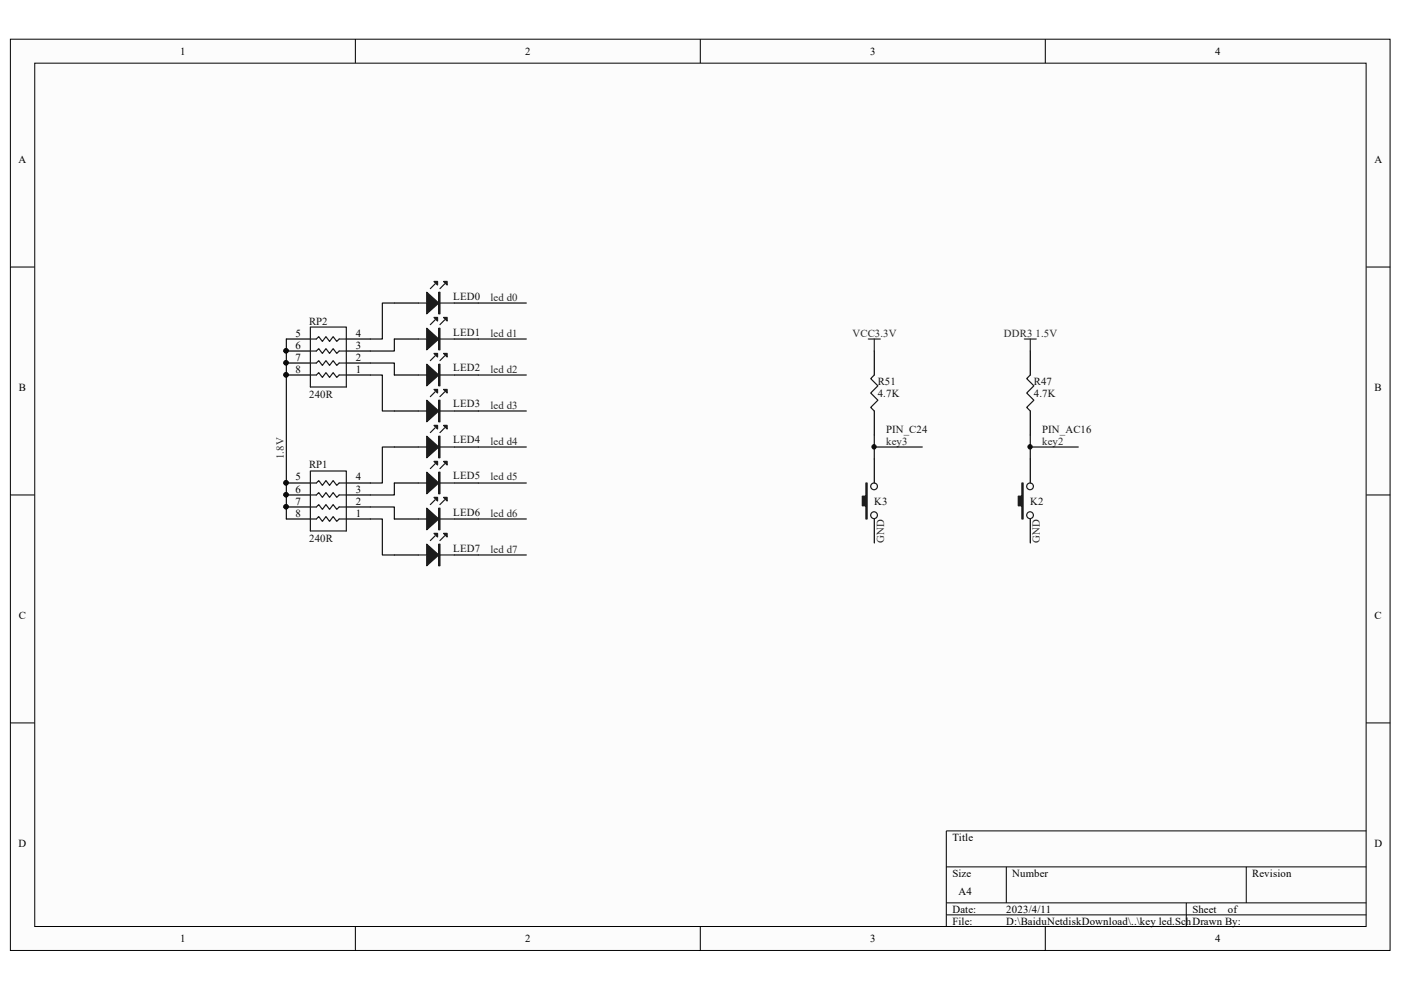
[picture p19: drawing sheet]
<svg xmlns="http://www.w3.org/2000/svg" width="297mm" height="210mm" viewBox="0 0 297 210" stroke-linecap="round" stroke-linejoin="round" font-family="sans-serif">
<defs><g id="words">
<g font-size="2.3">
<text x="38.2" y="11.6">1</text>
<text x="111.3" y="11.6">2</text>
<text x="184.5" y="11.6">3</text>
<text x="257.6" y="11.6">4</text>
<text x="3.9" y="34.5">A</text>
<text x="291.4" y="34.5">A</text>
<text x="62.7" y="71.4">5</text>
<text x="75.4" y="71.4">4</text>
<text x="62.7" y="76.5">7</text>
<text x="62.7" y="73.9">6</text>
<text x="75.4" y="76.5">2</text>
<text x="75.4" y="73.9">3</text>
<text x="4" y="82.8">B</text>
<text x="62.7" y="79">8</text>
<text x="75.4" y="79">1</text>
<text x="291.4" y="82.8">B</text>
<text x="62.7" y="101.9">5</text>
<text x="75.4" y="101.9">4</text>
<text x="62.7" y="107">7</text>
<text x="62.7" y="104.5">6</text>
<text x="75.4" y="107">2</text>
<text x="75.4" y="104.5">3</text>
<text x="62.7" y="109.6">8</text>
<text x="75.4" y="109.6">1</text>
<text x="4" y="131.2">C</text>
<text x="291.4" y="131.2">C</text>
<text x="3.9" y="179.5">D</text>
<text x="201.9" y="178.2">Title</text>
<text x="291.4" y="179.5">D</text>
<text x="201.9" y="185.9">Size</text>
<text x="214.6" y="185.9">Number</text>
<text x="265.5" y="185.9">Revision</text>
<text x="203.2" y="189.7">A4</text>
<text x="201.9" y="193.5">Date:</text>
<text x="201.9" y="196">File:</text>
<text x="213.4" y="193.5">2023/4/11</text>
<text x="213.4" y="196">D:\BaiduNetdiskDownload\..\key led.SchDrawn By:</text>
<text x="252.8" y="193.5">Sheet</text>
<text x="260.3" y="193.5">of</text>
<text x="38.2" y="199.8">1</text>
<text x="111.3" y="199.8">2</text>
<text x="184.5" y="199.8">3</text>
<text x="257.6" y="199.8">4</text>
</g>
<g font-size="2.3" fill="#0e0e0e">
<text x="96.1" y="63.5">LED0</text>
<text x="65.5" y="68.8">RP2</text>
<text x="96.1" y="71.1">LED1</text>
<text x="96.1" y="78.8">LED2</text>
<text x="186.1" y="81.5">R51</text>
<text x="219.2" y="81.5">R47</text>
<text x="65.5" y="84.3">240R</text>
<text x="96.1" y="86.4">LED3</text>
<text x="186.1" y="84.1">4.7K</text>
<text x="219.2" y="84.1">4.7K</text>
<text x="96.1" y="94">LED4</text>
<text x="187.9" y="91.7">PIN_C24</text>
<text x="221" y="91.7">PIN_AC16</text>
<text x="65.5" y="99.3">RP1</text>
<text x="96.1" y="101.6">LED5</text>
<text x="185.3" y="107">K3</text>
<text x="218.4" y="107">K2</text>
<text x="96.1" y="109.3">LED6</text>
<text x="65.5" y="114.9">240R</text>
<text x="96.1" y="116.9">LED7</text>
</g>
<g font-size="2.3" fill="#262626">
<text x="104" y="63.8">led d0</text>
<text x="104" y="71.4">led d1</text>
<text x="180.8" y="71.4">VCC3.3V</text>
<text x="212.9" y="71.4">DDR3 1.5V</text>
<text x="104" y="79">led d2</text>
<text x="104" y="86.6">led d3</text>
<text x="104" y="94.2">led d4</text>
<text x="187.9" y="94.2">key3</text>
<text x="221" y="94.2">key2</text>
<text x="60.2" y="97.3" transform="rotate(-90 60.2 97.3)">1.8V</text>
<text x="104" y="101.9">led d5</text>
<text x="104" y="109.6">led d6</text>
<text x="104" y="117.2">led d7</text>
<text x="187.5" y="115.2" transform="rotate(-90 187.5 115.2)">GND</text>
<text x="220.5" y="115.2" transform="rotate(-90 220.5 115.2)">GND</text>
</g>
</g></defs>
<path d="M2.3 8.4h292.4v193.1h-292.4z" fill="#fcfcfc"/>
<path d="M2.2 8.3h292.5v193.2h-292.5z" fill="none" stroke="#000" stroke-width=".21"/>
<path d="M7.5 13.5h282.1v182.9h-282.1z" fill="#fcfcfc"/>
<g fill="none" stroke="#000" stroke-width=".21">
<path d="M7.4 13.4h282.2v183h-282.2zM75.3 8.3v5.1M148.5 8.3v5.1M221.6 8.3v5.1M2.2 56.6h5.1M289.7 56.6h5.1M2.2 104.9h5.1M289.7 104.9h5.1M2.2 153.3h5.1M289.7 153.3h5.1M289.7 176.2h-89.1v20.3M75.3 196.5v5.1"/>
<path d="M148.5 196.5v5.1M200.6 183.8h89.1M200.6 191.4h89.1M200.6 194h89.1M213.4 183.8v7.6M221.6 196.5v5.1M251.5 191.4v5.1M264.2 183.8v7.6"/>
</g>
<path d="M83.6 117.7h5.1M96.3 117.7h5.1" fill="none" stroke="#000" stroke-width=".25"/>
<path d="M88.7 117.7h7.6M92.3 113.6l-1.1 1M94.3 113.6l-1 1" fill="none" stroke="#1c1c1c" stroke-width=".25"/>
<path d="M90.5 115.4l2.5 2.3-2.5 2.3z" fill="#1c1c1c"/>
<path d="M90.5 115.4l2.5 2.3-2.5 2.3zM93 115.4h.3v4.6h-.3zM93.1 115.4v4.6" fill="none" stroke="#1c1c1c" stroke-width=".25"/>
<path d="M94 113.1h.8v.8z" fill="#1c1c1c"/>
<path d="M94 113.1h.8v.8z" fill="none" stroke="#1c1c1c" stroke-width=".25"/>
<path d="M92 113.1h.8v.8z" fill="#1c1c1c"/>
<path d="M88.7 110h7.6M92 113.1h.8v.8zM92.3 106l-1.1 1M94.3 106l-1 1" fill="none" stroke="#1c1c1c" stroke-width=".25"/>
<path d="M83.6 110h5.1M96.3 110h5.1" fill="none" stroke="#000" stroke-width=".25"/>
<path d="M90.5 107.7l2.5 2.3-2.5 2.3z" fill="#1c1c1c"/>
<path d="M90.5 107.7l2.5 2.3-2.5 2.3zM93 107.7h.3v4.6h-.3zM93.1 107.7v4.6" fill="none" stroke="#1c1c1c" stroke-width=".25"/>
<path d="M94 105.5h.8v.7z" fill="#1c1c1c"/>
<path d="M94 105.5h.8v.7z" fill="none" stroke="#1c1c1c" stroke-width=".25"/>
<path d="M92 105.5h.8v.7z" fill="#1c1c1c"/>
<path d="M92.3 98.3l-1.1 1.1M94.3 98.3l-1 1.1M88.7 102.4h7.6M92 105.5h.8v.7z" fill="none" stroke="#1c1c1c" stroke-width=".25"/>
<path d="M83.6 102.4h5.1M96.3 102.4h5.1" fill="none" stroke="#000" stroke-width=".25"/>
<path d="M90.5 100.1l2.5 2.3-2.5 2.3z" fill="#1c1c1c"/>
<path d="M90.5 100.1l2.5 2.3-2.5 2.3zM93 100.1h.3v4.6h-.3zM93.1 100.1v4.6" fill="none" stroke="#1c1c1c" stroke-width=".25"/>
<path d="M94 97.8h.8v.8z" fill="#1c1c1c"/>
<path d="M94 97.8h.8v.8z" fill="none" stroke="#1c1c1c" stroke-width=".25"/>
<path d="M92 97.8h.8v.8z" fill="#1c1c1c"/>
<path d="M88.7 94.8h7.6M92 97.8h.8v.8zM92.3 90.7l-1.1 1M94.3 90.7l-1 1" fill="none" stroke="#1c1c1c" stroke-width=".25"/>
<path d="M83.6 94.8h5.1M96.3 94.8h5.1" fill="none" stroke="#000" stroke-width=".25"/>
<path d="M90.5 92.5l2.5 2.3-2.5 2.3z" fill="#1c1c1c"/>
<path d="M90.5 92.5l2.5 2.3-2.5 2.3zM93 92.5h.3v4.6h-.3zM93.1 92.5v4.6" fill="none" stroke="#1c1c1c" stroke-width=".25"/>
<path d="M94 90.2h.8v.8z" fill="#1c1c1c"/>
<path d="M94 90.2h.8v.8z" fill="none" stroke="#1c1c1c" stroke-width=".25"/>
<path d="M92 90.2h.8v.8z" fill="#1c1c1c"/>
<path d="M88.7 87.1h7.6M92 90.2h.8v.8zM92.3 83.1l-1.1 1M94.3 83.1l-1 1" fill="none" stroke="#1c1c1c" stroke-width=".25"/>
<path d="M83.6 87.1h5.1M96.3 87.1h5.1" fill="none" stroke="#000" stroke-width=".25"/>
<path d="M90.5 84.9l2.5 2.2-2.5 2.3z" fill="#1c1c1c"/>
<path d="M90.5 84.9l2.5 2.2-2.5 2.3zM93 84.9h.3v4.5h-.3zM93.1 84.9v4.5" fill="none" stroke="#1c1c1c" stroke-width=".25"/>
<path d="M94 82.6h.8v.7z" fill="#1c1c1c"/>
<path d="M94 82.6h.8v.7z" fill="none" stroke="#1c1c1c" stroke-width=".25"/>
<path d="M92 82.6h.8v.7z" fill="#1c1c1c"/>
<path d="M88.7 79.5h7.6M92.3 75.4l-1.1 1.1M94.3 75.4l-1 1.1M92 82.6h.8v.7z" fill="none" stroke="#1c1c1c" stroke-width=".25"/>
<path d="M83.6 79.5h5.1M96.3 79.5h5.1" fill="none" stroke="#000" stroke-width=".25"/>
<path d="M90.5 77.2l2.5 2.3-2.5 2.3z" fill="#1c1c1c"/>
<path d="M90.5 77.2l2.5 2.3-2.5 2.3zM93 77.2h.3v4.6h-.3zM93.1 77.2v4.6" fill="none" stroke="#1c1c1c" stroke-width=".25"/>
<path d="M94 74.9h.8v.8z" fill="#1c1c1c"/>
<path d="M94 74.9h.8v.8z" fill="none" stroke="#1c1c1c" stroke-width=".25"/>
<path d="M92 74.9h.8v.8z" fill="#1c1c1c"/>
<path d="M88.7 71.9h7.6M92 74.9h.8v.8zM92.3 67.8l-1.1 1M94.3 67.8l-1 1" fill="none" stroke="#1c1c1c" stroke-width=".25"/>
<path d="M83.6 71.9h5.1M96.3 71.9h5.1" fill="none" stroke="#000" stroke-width=".25"/>
<path d="M90.5 69.6l2.5 2.3-2.5 2.3z" fill="#1c1c1c"/>
<path d="M90.5 69.6l2.5 2.3-2.5 2.3zM93 69.6h.3v4.6h-.3zM93.1 69.6v4.6" fill="none" stroke="#1c1c1c" stroke-width=".25"/>
<path d="M94 67.3h.8v.8z" fill="#1c1c1c"/>
<path d="M94 67.3h.8v.8z" fill="none" stroke="#1c1c1c" stroke-width=".25"/>
<path d="M92 67.3h.8v.8z" fill="#1c1c1c"/>
<path d="M88.7 64.2h7.6M92 67.3h.8v.8zM92.3 60.2l-1.1 1M94.3 60.2l-1 1" fill="none" stroke="#1c1c1c" stroke-width=".25"/>
<path d="M83.6 64.2h5.1M96.3 64.2h5.1" fill="none" stroke="#000" stroke-width=".25"/>
<path d="M90.5 62l2.5 2.2-2.5 2.3z" fill="#1c1c1c"/>
<path d="M90.5 62l2.5 2.2-2.5 2.3zM93 62h.3v4.5h-.3zM93.1 62v4.5" fill="none" stroke="#1c1c1c" stroke-width=".25"/>
<path d="M94 59.7h.8v.7z" fill="#1c1c1c"/>
<path d="M94 59.7h.8v.7z" fill="none" stroke="#1c1c1c" stroke-width=".25"/>
<path d="M92 59.7h.8v.7z" fill="#1c1c1c"/>
<path d="M92 59.7h.8v.7zM65.8 79.5h1.3l.5-.5 .7 1 .8-1 .8 1 .7-1 .8 1 .5-.5h1.5M65.8 77h1.3l.5-.5 .7 1 .8-1 .8 1 .7-1 .8 1 .5-.5h1.5M65.8 74.4h1.3l.5-.5 .7 1 .8-1 .8 1 .7-1 .8 1 .5-.5h1.5M65.8 71.9h1.3l.5-.5 .7 1 .8-1 .8 1 .7-1 .8 1 .5-.5h1.5M65.8 69.3h7.6v12.8h-7.6zM65.8 99.9h7.6v12.7h-7.6zM65.8 110h1.3l.5-.5 .7 1 .8-1 .8 1 .7-1 .8 1 .5-.5h1.5M65.8 107.5h1.3l.5-.5 .7 1 .8-1 .8 1 .7-1 .8 1 .5-.5h1.5M65.8 104.9h1.3l.5-.5 .7 1.1 .8-1.1 .8 1.1 .7-1.1 .8 1.1 .5-.6h1.5M65.8 102.4h1.3l.5-.5 .7 1 .8-1 .8 1 .7-1 .8 1 .5-.5h1.5" fill="none" stroke="#1c1c1c" stroke-width=".25"/>
<g fill="none" stroke="#000" stroke-width=".25">
<path d="M60.7 79.5h5.1M60.7 77h5.1M60.7 74.4h5.1M60.7 71.9h5.1M73.4 79.5h5.1M73.4 77h5.1M73.4 74.4h5.1M73.4 71.9h5.1M185.4 97.3v5.1M60.7 110h5.1M60.7 107.5h5.1M60.7 104.9h5.1"/>
<path d="M60.7 102.4h5.1M73.4 110h5.1M73.4 107.5h5.1M73.4 104.9h5.1M73.4 102.4h5.1M185.4 110v5.1"/>
</g>
<g fill="#0e0e0e" stroke="#0e0e0e" stroke-width=".21">
<circle cx="60.7" cy="107.4" r=".47"/>
<circle cx="60.7" cy="104.9" r=".47"/>
<circle cx="60.6" cy="102.4" r=".47"/>
<circle cx="60.6" cy="79.5" r=".47"/>
<circle cx="60.7" cy="76.9" r=".47"/>
<circle cx="60.7" cy="74.4" r=".47"/>
</g>
<g fill="none" stroke="#0e0e0e" stroke-width=".25">
<path d="M60.7 71.9v38.1M78.5 77h5.1v2.5M78.5 79.5h2.6v7.6h2.5M83.6 71.9v2.5h-5.1M83.6 64.2h-2.5v7.7h-2.6M101.4 64.2h10.2M101.4 71.9h10.2M101.4 79.5h10.2M83.6 94.8h-2.5v7.6h-2.6M101.4 87.1h10.2M101.4 94.8h10.2M78.5 107.5h5.1v2.5"/>
<path d="M78.5 110h2.6v7.7h2.5M83.6 102.4v2.5h-5.1M101.4 102.4h10.2M101.4 110h10.2M101.4 117.7h10.2"/>
</g>
<path d="M183.6 102.4h.2v7.6h-.2v-2.8h-.8v-2h.8z" fill-rule="evenodd" fill="#1c1c1c"/>
<g fill="none" stroke="#1c1c1c" stroke-width=".25">
<path d="M185.4 79.5l-.8 .8 1.5 1.5-1.5 1.5 1.5 1.6-1.5 1.5 .8 .7M183.6 102.4h.2v7.6h-.2v-2.8h-.8v-2h.8z"/>
<circle cx="185.3" cy="109.2" r=".72"/>
<circle cx="185.3" cy="103.1" r=".71"/>
</g>
<path d="M185.4 74.4v5.1M185.4 87.1v5.1M218.4 97.3v5.1M218.4 110v5.1" fill="none" stroke="#000" stroke-width=".25"/>
<path d="M185.4 92.2v5.1" fill="none" stroke="#0e0e0e" stroke-width=".25"/>
<path d="M216.7 102.4h.2v7.6h-.2v-2.8h-.8v-2h.8z" fill-rule="evenodd" fill="#1c1c1c"/>
<g fill="none" stroke="#1c1c1c" stroke-width=".25">
<path d="M218.4 79.5l-.7 .8 1.5 1.5-1.5 1.5 1.5 1.6-1.5 1.5 .7 .7M216.7 102.4h.2v7.6h-.2v-2.8h-.8v-2h.8z"/>
<circle cx="218.4" cy="109.2" r=".72"/>
<circle cx="218.4" cy="103.1" r=".71"/>
</g>
<path d="M218.4 74.4v5.1M218.4 87.1v5.1" fill="none" stroke="#000" stroke-width=".25"/>
<path d="M185.4 94.8h10.1M218.4 92.2v5.1M218.4 94.8h10.2" fill="none" stroke="#0e0e0e" stroke-width=".25"/>
<path d="M184.1 71.9h2.5M185.4 71.9v2.5M217.2 71.9h2.5M218.4 71.9v2.5" fill="none" stroke="#262626" stroke-width=".25"/>
<g fill="#0e0e0e" stroke="#0e0e0e" stroke-width=".21">
<circle cx="185.3" cy="94.7" r=".46"/>
<circle cx="218.4" cy="94.7" r=".46"/>
</g>
<use href="#words"/>
</svg>
